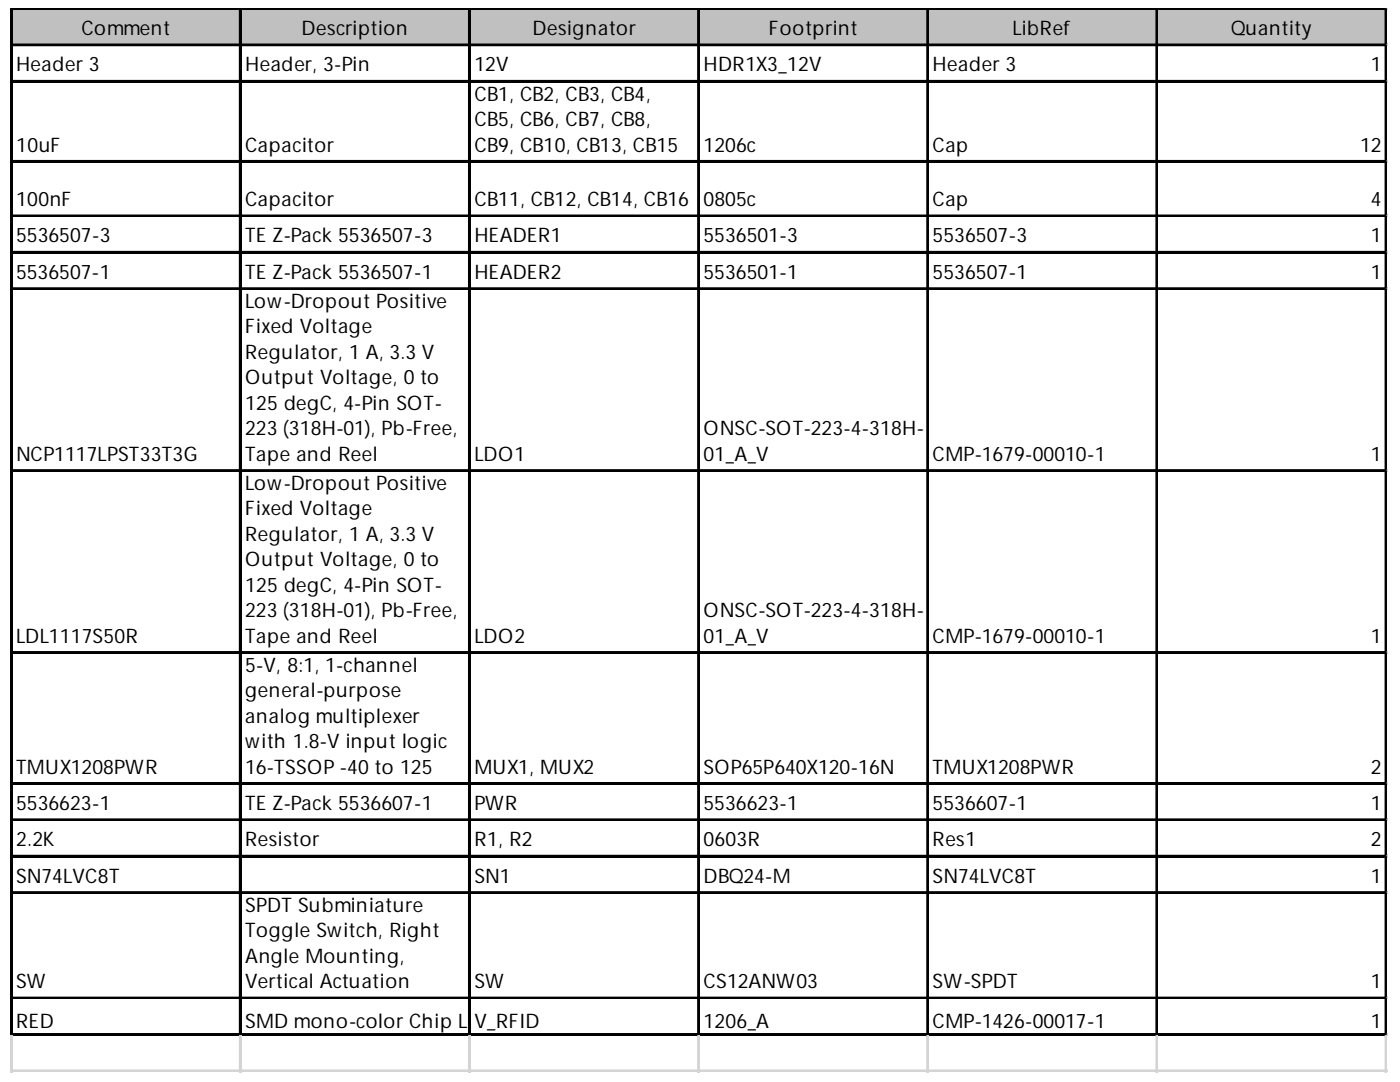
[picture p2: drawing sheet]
<svg xmlns="http://www.w3.org/2000/svg" width="279mm" height="216mm" viewBox="0 0 279 216" stroke-linecap="round" stroke-linejoin="round" font-family="sans-serif">
<defs><g id="words">
<g font-size="4">
<text x="16.3" y="7">Comment</text>
<text x="60.2" y="7">Description</text>
<text x="106.3" y="7">Designator</text>
<text x="153.5" y="7">Footprint</text>
<text x="202.1" y="7">LibRef</text>
<text x="245.6" y="7">Quantity</text>
<text x="3.2" y="14.3">Header 3</text>
<text x="48.9" y="14.3">Header, 3-Pin</text>
<text x="94.7" y="14.3">12V</text>
<text x="140.4" y="14.3">HDR1X3_12V</text>
<text x="186.1" y="14.3">Header 3</text>
<text x="273.6" y="14.3">1</text>
<text x="94.7" y="20.1">CB1, CB2, CB3, CB4,</text>
<text x="94.7" y="25.1">CB5, CB6, CB7, CB8,</text>
<text x="3.2" y="30.2">10uF</text>
<text x="48.9" y="30.2">Capacitor</text>
<text x="94.7" y="30.2">CB9, CB10, CB13, CB15</text>
<text x="140.4" y="30.2">1206c</text>
<text x="186.1" y="30.2">Cap</text>
<text x="271.4" y="30.2">12</text>
<text x="3.2" y="41.1">100nF</text>
<text x="48.9" y="41.1">Capacitor</text>
<text x="94.7" y="41.1">CB11, CB12, CB14, CB16</text>
<text x="140.4" y="41.1">0805c</text>
<text x="186.1" y="41.1">Cap</text>
<text x="273.6" y="41.1">4</text>
<text x="3.2" y="48.4">5536507-3</text>
<text x="48.9" y="48.4">TE Z-Pack 5536507-3</text>
<text x="94.7" y="48.4">HEADER1</text>
<text x="140.4" y="48.4">5536501-3</text>
<text x="186.1" y="48.4">5536507-3</text>
<text x="273.6" y="48.4">1</text>
<text x="3.2" y="55.6">5536507-1</text>
<text x="48.9" y="55.6">TE Z-Pack 5536507-1</text>
<text x="94.7" y="55.6">HEADER2</text>
<text x="140.4" y="55.6">5536501-1</text>
<text x="186.1" y="55.6">5536507-1</text>
<text x="273.6" y="55.6">1</text>
<text x="48.9" y="61.4">Low-Dropout Positive</text>
<text x="48.9" y="66.5">Fixed Voltage</text>
<text x="48.9" y="71.6">Regulator, 1 A, 3.3 V</text>
<text x="48.9" y="76.7">Output Voltage, 0 to</text>
<text x="48.9" y="81.8">125 degC, 4-Pin SOT-</text>
<text x="48.9" y="86.9">223 (318H-01), Pb-Free,</text>
<text x="140.4" y="86.9">ONSC-SOT-223-4-318H-</text>
<text x="3.2" y="91.9">NCP1117LPST33T3G</text>
<text x="48.9" y="91.9">Tape and Reel</text>
<text x="94.7" y="91.9">LDO1</text>
<text x="140.4" y="91.9">01_A_V</text>
<text x="186.1" y="91.9">CMP-1679-00010-1</text>
<text x="273.6" y="91.9">1</text>
<text x="48.9" y="97.7">Low-Dropout Positive</text>
<text x="48.9" y="102.8">Fixed Voltage</text>
<text x="48.9" y="107.9">Regulator, 1 A, 3.3 V</text>
<text x="48.9" y="113">Output Voltage, 0 to</text>
<text x="48.9" y="118.1">125 degC, 4-Pin SOT-</text>
<text x="48.9" y="123.1">223 (318H-01), Pb-Free,</text>
<text x="140.4" y="123.1">ONSC-SOT-223-4-318H-</text>
<text x="3.2" y="128.2">LDL1117S50R</text>
<text x="48.9" y="128.2">Tape and Reel</text>
<text x="94.7" y="128.2">LDO2</text>
<text x="140.4" y="128.2">01_A_V</text>
<text x="186.1" y="128.2">CMP-1679-00010-1</text>
<text x="273.6" y="128.2">1</text>
<text x="48.9" y="134">5-V, 8:1, 1-channel</text>
<text x="48.9" y="139.1">general-purpose</text>
<text x="48.9" y="144.2">analog multiplexer</text>
<text x="48.9" y="149.3">with 1.8-V input logic</text>
<text x="3.2" y="154.4">TMUX1208PWR</text>
<text x="48.9" y="154.4">16-TSSOP -40 to 125</text>
<text x="94.7" y="154.4">MUX1, MUX2</text>
<text x="140.4" y="154.4">SOP65P640X120-16N</text>
<text x="186.1" y="154.4">TMUX1208PWR</text>
<text x="273.6" y="154.4">2</text>
<text x="3.2" y="161.6">5536623-1</text>
<text x="48.9" y="161.6">TE Z-Pack 5536607-1</text>
<text x="94.7" y="161.6">PWR</text>
<text x="140.4" y="161.6">5536623-1</text>
<text x="186.1" y="161.6">5536607-1</text>
<text x="273.6" y="161.6">1</text>
<text x="3.2" y="168.9">2.2K</text>
<text x="48.9" y="168.9">Resistor</text>
<text x="94.7" y="168.9">R1, R2</text>
<text x="140.4" y="168.9">0603R</text>
<text x="186.1" y="168.9">Res1</text>
<text x="273.6" y="168.9">2</text>
<text x="3.2" y="176.1">SN74LVC8T</text>
<text x="94.7" y="176.1">SN1</text>
<text x="140.4" y="176.1">DBQ24-M</text>
<text x="186.1" y="176.1">SN74LVC8T</text>
<text x="273.6" y="176.1">1</text>
<text x="48.9" y="181.9">SPDT Subminiature</text>
<text x="48.9" y="187">Toggle Switch, Right</text>
<text x="3.2" y="197.2">SW</text>
<text x="48.9" y="192.1">Angle Mounting,</text>
<text x="48.9" y="197.2">Vertical Actuation</text>
<text x="94.7" y="197.2">SW</text>
<text x="140.4" y="197.2">CS12ANW03</text>
<text x="186.1" y="197.2">SW-SPDT</text>
<text x="273.6" y="197.2">1</text>
<text x="3.2" y="205.2">RED</text>
<text x="48.9" y="205.2">SMD mono-color Chip LEVD_,RWL-</text>
<text x="101.6" y="205.2">FIDSMCW, Super Red1206_A</text>
<text x="186.1" y="205.2">CMP-1426-00017-1</text>
<text x="273.6" y="205.2">1</text>
</g>
</g></defs>
<path d="M2.4 1.9h274.5v7.3h-274.5z" fill="#c0c0c0"/>
<g fill="none" stroke="#000" stroke-width=".36">
<path d="M2.1 1.6v205.1M2.3 1.6v205.1M2.5 1.6h274.4M2.5 1.8h274.4M2.5 8.9h274.4M2.5 9h274.4M2.5 16.1h274.4M2.5 16.3h274.4M47.8 2v204.7M48 2v204.7M93.6 2v204.7M93.8 2v204.7"/>
<path d="M139.3 2v204.7M139.5 2v204.7M185 2v204.7M185.2 2v204.7M230.8 2v204.7M231 2v204.7M276.5 2v204.7M276.7 2v204.7M2.5 32.1h274.4M2.5 32.3h274.4M2.5 43h274.4M2.5 43.2h274.4"/>
<path d="M2.5 50.2h274.4M2.5 50.4h274.4M2.5 57.5h274.4M2.5 57.7h274.4M2.5 93.8h274.4M2.5 94h274.4M2.5 130.1h274.4M2.5 130.3h274.4M2.5 156.2h274.4M2.5 156.4h274.4M2.5 163.5h274.4M2.5 163.7h274.4"/>
<path d="M2.5 170.7h274.4M2.5 170.9h274.4M2.5 178h274.4M2.5 178.2h274.4M2.5 199h274.4M2.5 199.2h274.4M2.5 206.3h274.4M2.5 206.5h274.4"/>
</g>
<g fill="none" stroke="#d4d4d4" stroke-width=".36">
<path d="M276.9 1.6h.1M2.1 206.7v7.3M2.3 206.7v7.3M47.8 206.7v7.3M48 206.7v7.3M93.6 206.7v7.3M93.8 206.7v7.3M139.3 206.7v7.3M139.5 206.7v7.3M185 206.7v7.3M185.2 206.7v7.3M230.8 206.7v7.3"/>
<path d="M231 206.7v7.3M276.5 206.7v7.3M276.7 206.7v7.3"/>
</g>
<path d="M276.9 1.6v.4z" fill="#d4d4d4"/>
<path d="M276.9 8.9h.1" fill="none" stroke="#d4d4d4" stroke-width=".36"/>
<path d="M276.9 8.9v.3z" fill="#d4d4d4"/>
<path d="M276.9 16.1h.1" fill="none" stroke="#d4d4d4" stroke-width=".36"/>
<path d="M276.9 16.1v.4z" fill="#d4d4d4"/>
<path d="M276.9 32.1h.1" fill="none" stroke="#d4d4d4" stroke-width=".36"/>
<path d="M276.9 32.1v.4z" fill="#d4d4d4"/>
<path d="M276.9 43h.1" fill="none" stroke="#d4d4d4" stroke-width=".36"/>
<path d="M276.9 43v.3z" fill="#d4d4d4"/>
<path d="M276.9 50.2h.1" fill="none" stroke="#d4d4d4" stroke-width=".36"/>
<path d="M276.9 50.2v.4z" fill="#d4d4d4"/>
<path d="M276.9 57.5h.1" fill="none" stroke="#d4d4d4" stroke-width=".36"/>
<path d="M276.9 57.5v.4z" fill="#d4d4d4"/>
<path d="M276.9 93.8h.1" fill="none" stroke="#d4d4d4" stroke-width=".36"/>
<path d="M276.9 93.8v.4z" fill="#d4d4d4"/>
<path d="M276.9 130.1h.1" fill="none" stroke="#d4d4d4" stroke-width=".36"/>
<path d="M276.9 130.1v.4z" fill="#d4d4d4"/>
<path d="M276.9 156.2h.1" fill="none" stroke="#d4d4d4" stroke-width=".36"/>
<path d="M276.9 156.2v.4z" fill="#d4d4d4"/>
<path d="M276.9 163.5h.1" fill="none" stroke="#d4d4d4" stroke-width=".36"/>
<path d="M276.9 163.5v.3z" fill="#d4d4d4"/>
<path d="M276.9 170.7h.1" fill="none" stroke="#d4d4d4" stroke-width=".36"/>
<path d="M276.9 170.7v.4z" fill="#d4d4d4"/>
<path d="M276.9 178h.1" fill="none" stroke="#d4d4d4" stroke-width=".36"/>
<path d="M276.9 178v.4z" fill="#d4d4d4"/>
<path d="M276.9 199h.1" fill="none" stroke="#d4d4d4" stroke-width=".36"/>
<path d="M276.9 199v.4z" fill="#d4d4d4"/>
<path d="M276.9 206.3h.1" fill="none" stroke="#d4d4d4" stroke-width=".36"/>
<path d="M276.9 206.3v.4z" fill="#d4d4d4"/>
<path d="M2.1 213.6h274.8M2.1 213.7h274.8" fill="none" stroke="#d4d4d4" stroke-width=".36"/>
<use href="#words"/>
</svg>
